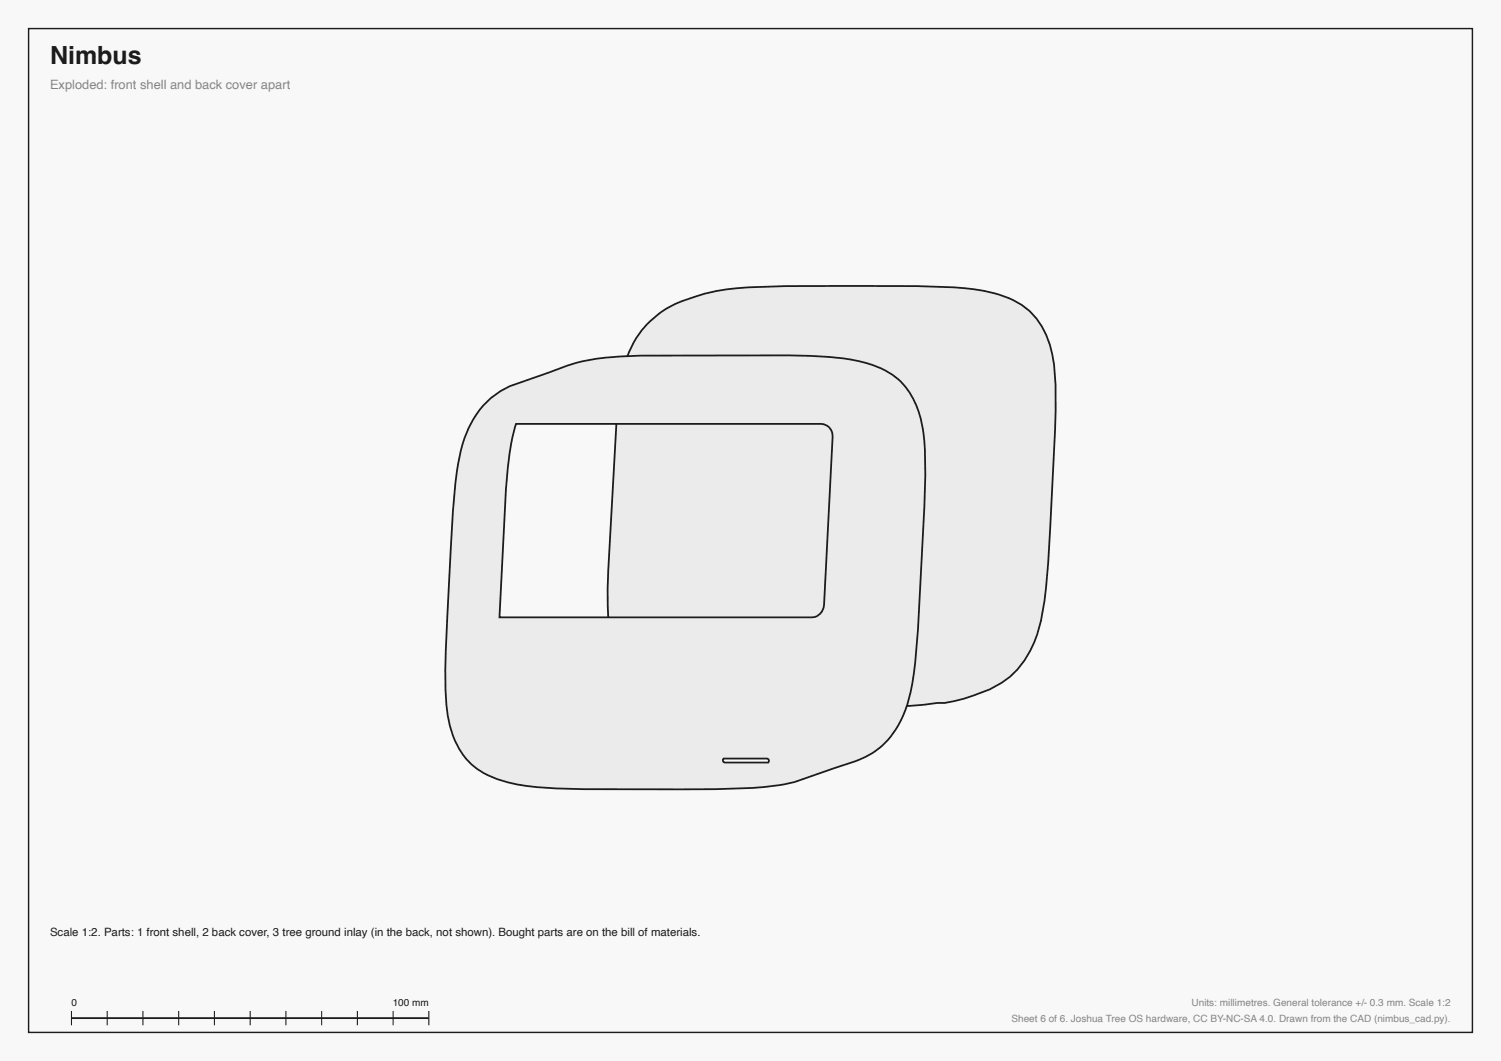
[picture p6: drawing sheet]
<svg xmlns="http://www.w3.org/2000/svg" width="420mm" height="297mm" viewBox="0 0 420 297" stroke-linecap="round" stroke-linejoin="round" font-family="sans-serif">
<defs><g id="words">
<text font-size="7" fill="#1c1c1e" x="14" y="18">Nimbus</text>
<text font-size="3.6" fill="#8a857c" x="14" y="25">Exploded: front shell and back cover apart</text>
<text font-size="3.2" fill="#1c1c1e" x="14" y="262">Scale 1:2. Parts: 1 front shell, 2 back cover, 3 tree ground inlay (in the back, not shown). Bought parts are on the bill of materials.</text>
<g font-size="2.8" fill="#1c1c1e">
<text x="20" y="281.5">0</text>
<text x="109.9" y="281.5">100 mm</text>
</g>
<g font-size="2.8" fill="#8a857c">
<text x="333.4" y="281.5">Units: millimetres. General tolerance +/- 0.3 mm. Scale 1:2</text>
<text x="283" y="286">Sheet 6 of 6. Joshua Tree OS hardware, CC BY-NC-SA 4.0. Drawn from the CAD (nimbus_cad.py).</text>
</g>
</g></defs>
<path d="M0 0h420v297h-420z" fill="#faf8f4"/>
<path d="M8 8h404v281h-404z" fill="none" stroke="#1c1c1e" stroke-width=".4"/>
<path d="M20 285h100" fill="none" stroke="#1c1c1e" stroke-width=".5"/>
<path d="M20 283v4M30 283v4M40 283v4M50 283v4M60 283v4M70 283v4M80 283v4M90 283v4M100 283v4M110 283v4M120 283v4" fill="none" stroke="#1c1c1e" stroke-width=".3"/>
<g fill="#efebe4" stroke="#1c1c1e" stroke-width=".5">
<path d="M181 90.8l.8-.7a27.8 27.8 0 0 1 13.1-7.2 52.1 52.1 0 0 1 14.6-2.5 1054.9 1054.9 0 0 1 57.3 0 45.2 45.2 0 0 1 16.7 3.6 20 20 0 0 1 10.9 15.3 89.6 89.6 0 0 1 .8 21l-1.3 27.1a160.6 160.6 0 0 1-2.6 26.4 25.9 25.9 0 0 1-19 20.9 29 29 0 0 1-10 2.1 127.9 127.9 0 0 1-20.5 1.1h-30.6a116.6 116.6 0 0 1-23.1-1.7 20.7 20.7 0 0 1-14.2-9.3 34.3 34.3 0 0 1-3.9-17.4l.2-9.9 2.6-46.3a44.2 44.2 0 0 1 4.5-17.3l2.2-3.5zM243.2 174.3a1.91 1.91 0 0 0-.1 3 1.91 1.91 0 0 0 2.9-.6 1.88 1.88 0 0 0-.3-2.4 1.88 1.88 0 0 0-2.5 0zM234.6 175a.93 .93 0 0 0-.5 .9 .93 .93 0 0 0 .7 .8h3.4a.92 .92 0 0 0 .5-.9 .92 .92 0 0 0-.6-.8zM226.5 175a.93 .93 0 0 0 .2 1.6l3.5 .1a.93 .93 0 0 0 .5-.9 .93 .93 0 0 0-.6-.8z" fill-rule="evenodd"/>
<path d="M135.3 113.5l2.1-2.1 2.6-1.9 2.6-1.4 11-3.8a52.5 52.5 0 0 1 19.8-4.5l5.8-.3h41.6a97.7 97.7 0 0 1 19.5 1.6 21.6 21.6 0 0 1 14.2 8.8 31.1 31.1 0 0 1 4.3 16l.1 7-.3 8.9-1.7 34.5a92.6 92.6 0 0 1-3 20.9 22.9 22.9 0 0 1-14.6 15.9l-17 5.8a59.9 59.9 0 0 1-11.8 1.7 1010.7 1010.7 0 0 1-54.9 .1 47.6 47.6 0 0 1-19.1-3.7 19.4 19.4 0 0 1-10.6-13.9 59.8 59.8 0 0 1-1.3-15.6l.1-5.1a1078.6 1078.6 0 0 1 2.7-47.1 44 44 0 0 1 4.9-17.6zM144.4 118.7l-.3 .7a78.6 78.6 0 0 0-2.5 17.5l-1.8 35.9h87.4a3.6 3.6 0 0 0 3.4-3.5l2.4-47.1a3.3 3.3 0 0 0-3.3-3.5zM202.5 212.3l-.2 .7 .5 .5h12.2l.2-.5-.2-.4-.4-.3z" fill-rule="evenodd"/>
</g>
<use href="#words"/>
</svg>
